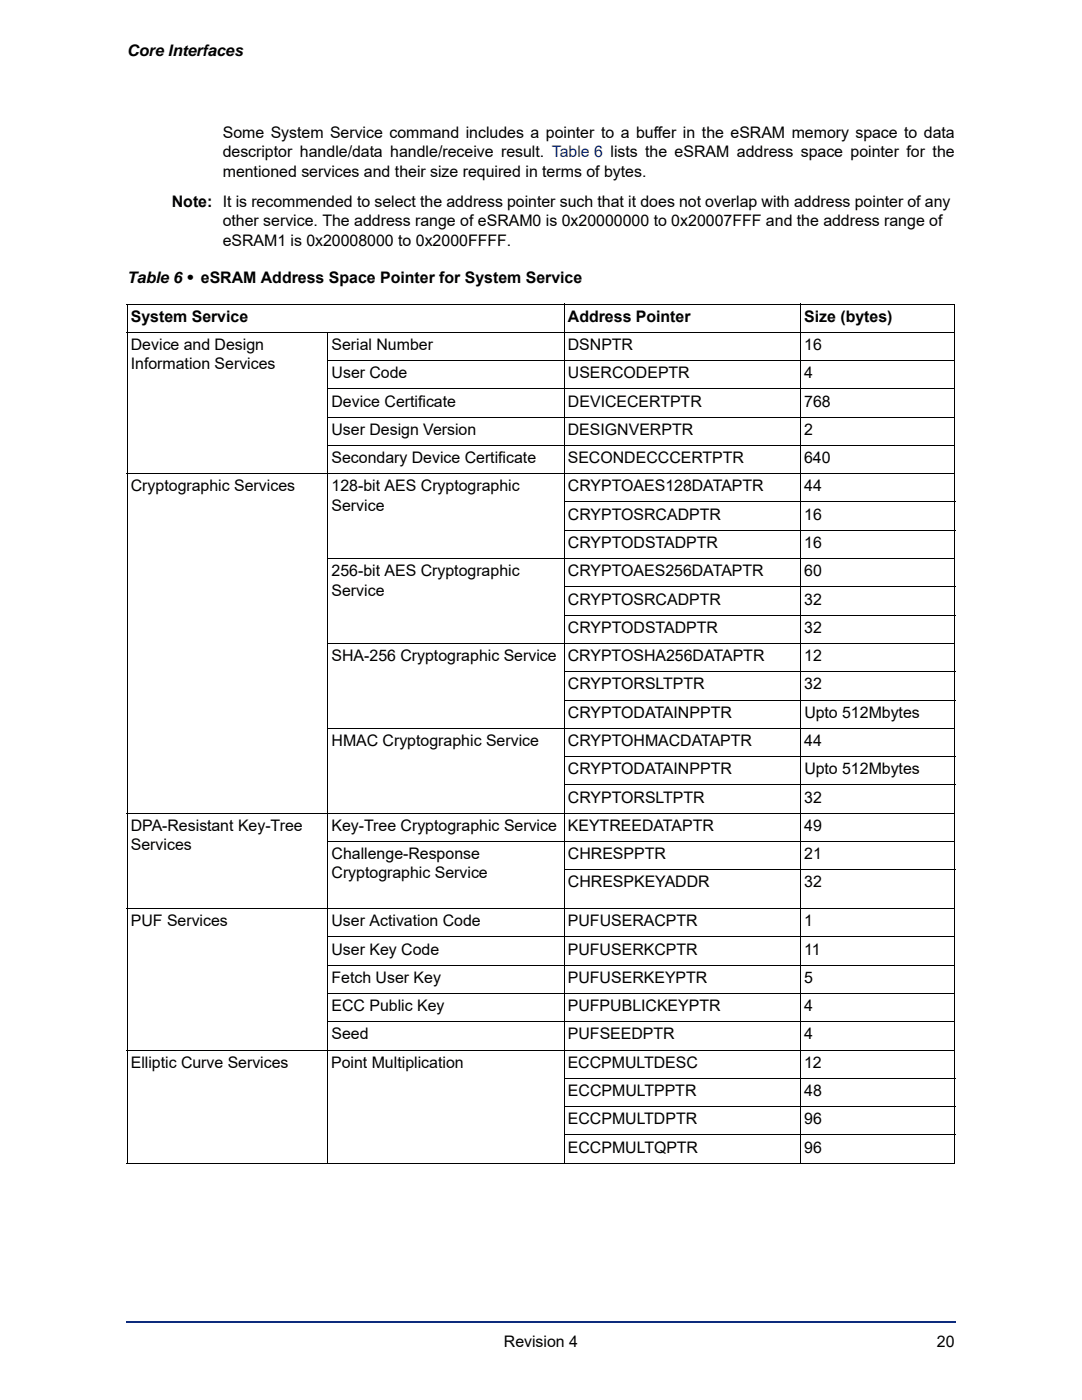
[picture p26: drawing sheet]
<svg xmlns="http://www.w3.org/2000/svg" width="216mm" height="279mm" viewBox="0 0 216 279" stroke-linecap="round" stroke-linejoin="round" font-family="sans-serif">
<defs><g id="words">
<g font-size="3.2">
<text x="25.4" y="11.3">Core Interfaces</text>
<text x="44.4" y="27.5">Some System Service command includes a pointer to a buffer in the eSRAM memory space to data</text>
<text x="44.4" y="31.4">descriptor handle/data handle/receive result. Table 6 lists the eSRAM address space pointer for the</text>
<text x="44.4" y="35.3">mentioned services and their size required in terms of bytes.</text>
<text x="34.3" y="41.3">Note: It is recommended to select the address pointer such that it does not overlap with address pointer of any</text>
<text x="44.4" y="45.1">other service. The address range of eSRAM0 is 0x20000000 to 0x20007FFF and the address range of</text>
<text x="44.4" y="49">eSRAM1 is 0x20008000 to 0x2000FFFF.</text>
<text x="25.4" y="56.5">Table 6 • eSRAM Address Space Pointer for System Service</text>
<text x="26.1" y="64.2">System Service</text>
<text x="113.3" y="64.2">Address Pointer</text>
<text x="160.5" y="64.2">Size (bytes)</text>
<text x="26.1" y="69.8">Device and Design</text>
<text x="66.1" y="69.8">Serial Number</text>
<text x="113.3" y="69.8">DSNPTR</text>
<text x="160.5" y="69.8">16</text>
<text x="26.1" y="73.7">Information Services</text>
<text x="66.1" y="75.5">User Code</text>
<text x="113.3" y="75.5">USERCODEPTR</text>
<text x="160.5" y="75.5">4</text>
<text x="66.1" y="81.1">Device Certificate</text>
<text x="113.3" y="81.1">DEVICECERTPTR</text>
<text x="160.5" y="81.1">768</text>
<text x="66.1" y="86.8">User Design Version</text>
<text x="113.3" y="86.8">DESIGNVERPTR</text>
<text x="160.5" y="86.8">2</text>
<text x="66.1" y="92.4">Secondary Device Certificate</text>
<text x="113.3" y="92.4">SECONDECCCERTPTR</text>
<text x="160.5" y="92.4">640</text>
<text x="26.1" y="98.1">Cryptographic Services</text>
<text x="66.1" y="102">Service</text>
<text x="66.2" y="98.1">128-bit AES Cryptographic</text>
<text x="113.3" y="98.1">CRYPTOAES128DATAPTR</text>
<text x="160.5" y="98.1">44</text>
<text x="113.3" y="103.7">CRYPTOSRCADPTR</text>
<text x="160.5" y="103.7">16</text>
<text x="113.3" y="109.4">CRYPTODSTADPTR</text>
<text x="160.5" y="109.4">16</text>
<text x="66.1" y="115">256-bit AES Cryptographic</text>
<text x="66.1" y="118.9">Service</text>
<text x="113.3" y="115">CRYPTOAES256DATAPTR</text>
<text x="160.5" y="115">60</text>
<text x="113.3" y="120.6">CRYPTOSRCADPTR</text>
<text x="160.5" y="120.6">32</text>
<text x="66.1" y="131.9">SHA-256 Cryptographic Service</text>
<text x="113.3" y="131.9">CRYPTOSHA256DATAPTR</text>
<text x="113.3" y="126.3">CRYPTODSTADPTR</text>
<text x="160.5" y="126.3">32</text>
<text x="160.5" y="131.9">12</text>
<text x="113.3" y="137.6">CRYPTORSLTPTR</text>
<text x="160.5" y="137.6">32</text>
<text x="113.3" y="143.2">CRYPTODATAINPPTR</text>
<text x="160.5" y="143.2">Upto 512Mbytes</text>
<text x="66.1" y="148.9">HMAC Cryptographic Service</text>
<text x="113.3" y="148.9">CRYPTOHMACDATAPTR</text>
<text x="160.5" y="148.9">44</text>
<text x="113.3" y="154.5">CRYPTODATAINPPTR</text>
<text x="160.5" y="154.5">Upto 512Mbytes</text>
<text x="113.3" y="160.2">CRYPTORSLTPTR</text>
<text x="160.5" y="160.2">32</text>
<text x="26.1" y="165.8">DPA-Resistant Key-Tree</text>
<text x="66.1" y="165.8">Key-Tree Cryptographic Service KEYTREEDATAPTR</text>
<text x="160.5" y="165.8">49</text>
<text x="26.1" y="169.7">Services</text>
<text x="66.1" y="171.4">Challenge-Response</text>
<text x="113.3" y="171.4">CHRESPPTR</text>
<text x="160.5" y="171.4">21</text>
<text x="66.1" y="175.3">Cryptographic Service</text>
<text x="113.3" y="177.1">CHRESPKEYADDR</text>
<text x="160.5" y="177.1">32</text>
<text x="26.1" y="184.8">PUF Services</text>
<text x="66.1" y="184.8">User Activation Code</text>
<text x="113.3" y="184.8">PUFUSERACPTR</text>
<text x="160.5" y="184.8">1</text>
<text x="66.1" y="190.5">User Key Code</text>
<text x="113.3" y="190.5">PUFUSERKCPTR</text>
<text x="160.5" y="190.5">11</text>
<text x="66.1" y="196.2">Fetch User Key</text>
<text x="113.3" y="196.2">PUFUSERKEYPTR</text>
<text x="160.5" y="196.2">5</text>
<text x="66.1" y="201.8">ECC Public Key</text>
<text x="113.3" y="201.8">PUFPUBLICKEYPTR</text>
<text x="160.5" y="201.8">4</text>
<text x="66.1" y="207.4">Seed</text>
<text x="113.3" y="207.4">PUFSEEDPTR</text>
<text x="160.5" y="207.4">4</text>
<text x="26.1" y="213.1">Elliptic Curve Services</text>
<text x="66.1" y="213.1">Point Multiplication</text>
<text x="113.3" y="213.1">ECCPMULTDESC</text>
<text x="160.4" y="213.1">12</text>
<text x="113.3" y="218.7">ECCPMULTPPTR</text>
<text x="160.5" y="218.7">48</text>
<text x="113.3" y="224.4">ECCPMULTDPTR</text>
<text x="160.5" y="224.4">96</text>
<text x="113.3" y="230">ECCPMULTQPTR</text>
<text x="160.5" y="230">96</text>
<text x="100.5" y="268.8">Revision 4</text>
<text x="187" y="268.8">20</text>
</g>
</g></defs>
<path d="M25.3 263.7h.1v.3h-.1z" fill="#0d2b7c"/>
<path d="M25.4 263.8h165.2" fill="none" stroke="#0d2b7c" stroke-width=".28"/>
<path d="M139.6 8.5h51v12.6h-51z" fill="#fff"/>
<g fill="none" stroke="#000" stroke-width=".2">
<path d="M25.3 60.7h165.3M25.3 66.3h165.3M25.4 60.8v171.3M65.4 72h125.2M65.4 77.6h125.2M65.4 66.2v166M112.6 60.6v171.6M159.8 60.6v171.6M190.5 60.8v171.3M25.3 94.6h165.3M65.4 83.2h125.2M65.4 88.9h125.2"/>
<path d="M65.4 111.5h125.2M112.5 100.2h78.1M112.5 105.8h78.1M112.5 117.1h78.1M65.4 128.4h125.2M112.5 122.8h78.1M112.5 134h78.1M112.5 139.7h78.1M65.4 145.4h125.2M112.5 151h78.1M112.5 156.6h78.1M25.3 162.3h165.3"/>
<path d="M65.4 167.9h125.2M112.5 173.6h78.1M25.3 181.3h165.3M65.4 187h125.2M65.4 192.6h125.2M65.4 198.3h125.2M25.3 209.6h165.3M65.4 203.9h125.2M112.5 215.2h78.1M25.3 232.1h165.3M112.5 220.8h78.1M112.5 226.5h78.1"/>
</g>
<use href="#words"/>
</svg>
